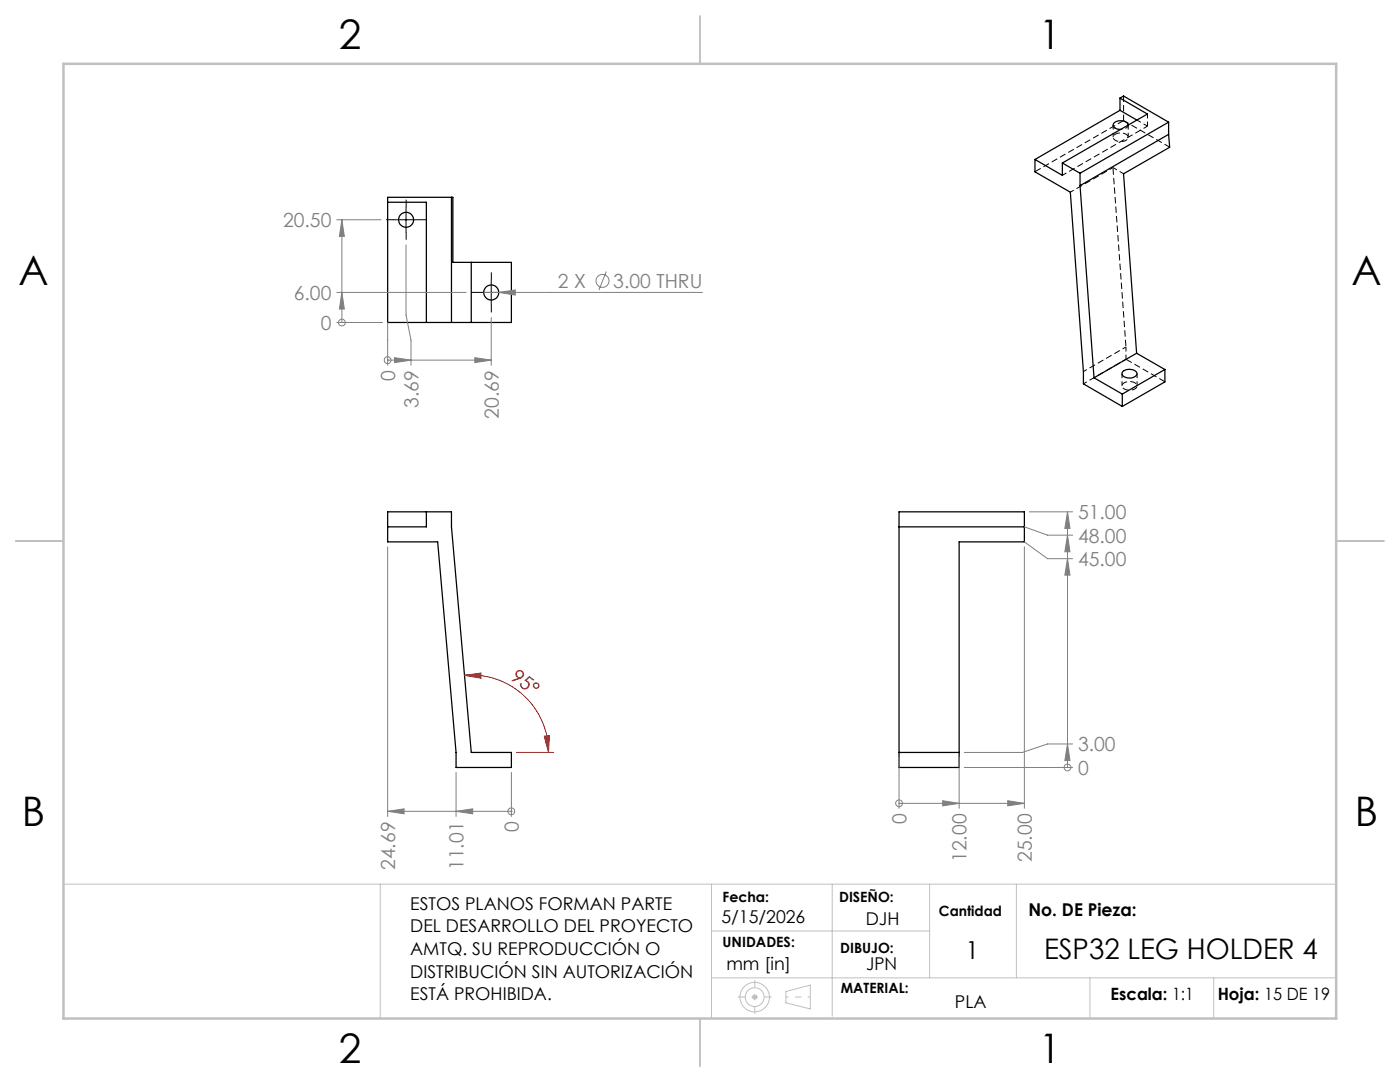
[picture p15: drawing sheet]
<svg xmlns="http://www.w3.org/2000/svg" width="279mm" height="216mm" viewBox="0 0 279 216" stroke-linecap="round" stroke-linejoin="round" font-family="sans-serif">
<defs><g id="words">
<g font-size="8.1">
<text x="67.6" y="9.7">2</text>
<text x="207.3" y="9.7">1</text>
<text x="3.7" y="57">A</text>
<text x="269.7" y="57">A</text>
<text x="4.4" y="164.9">B</text>
<text x="270.4" y="164.9">B</text>
<text x="67.6" y="212.2">2</text>
<text x="207.3" y="212.2">1</text>
</g>
<text font-size="5.6" x="208.4" y="191.4">ESP32 LEG HOLDER 4</text>
<text font-size="4.9" x="192.7" y="191.4">1</text>
<g font-size="3.9" fill="#808080">
<text x="56.5" y="45.3">20.50</text>
<text x="58.6" y="59.8">6.00</text>
<text x="111.4" y="57.5">2 X</text>
<text x="122.4" y="57.5">3.00 THRU</text>
<text x="64" y="65.8">0</text>
<text x="78.8" y="76.1" transform="rotate(-90 78.8 76.1)">0</text>
<text x="83.5" y="81.5" transform="rotate(-90 83.5 81.5)">3.69</text>
<text x="99.5" y="83.6" transform="rotate(-90 99.5 83.6)">20.69</text>
<text x="215.1" y="103.6">51.00</text>
<text x="215.1" y="112.9">45.00</text>
<text x="215.1" y="108.2">48.00</text>
<text x="215.1" y="149.9">3.00</text>
<text x="215.1" y="154.6">0</text>
<text x="103.5" y="166.1" transform="rotate(-90 103.5 166.1)">0</text>
<text x="180.9" y="164.5" transform="rotate(-90 180.9 164.5)">0</text>
<text x="78.8" y="173.6" transform="rotate(-90 78.8 173.6)">24.69</text>
<text x="92.5" y="173.6" transform="rotate(-90 92.5 173.6)">11.01</text>
<text x="192.9" y="172" transform="rotate(-90 192.9 172)">12.00</text>
<text x="205.9" y="172" transform="rotate(-90 205.9 172)">25.00</text>
</g>
<text font-size="3.9" fill="#f00" x="101.7" y="135.4" transform="rotate(38 101.7 135.4)">95°</text>
<g font-size="3.5">
<text x="81.9" y="181.5">ESTOS PLANOS FORMAN PARTE</text>
<text x="144" y="184.2">5/15/2026</text>
<text x="172.8" y="184.6">DJH</text>
<text x="205.3" y="182.7">No. DE Pieza:</text>
<text x="81.9" y="186">DEL DESARROLLO DEL PROYECTO</text>
<text x="81.9" y="190.6">AMTQ. SU REPRODUCCIÓN O</text>
<text x="81.9" y="195.1">DISTRIBUCIÓN SIN AUTORIZACIÓN</text>
<text x="145" y="193.5">mm [in]</text>
<text x="172.9" y="193.5">JPN</text>
<text x="81.9" y="199.6">ESTÁ PROHIBIDA.</text>
<text x="190.6" y="201.1">PLA</text>
</g>
<g font-size="3.4">
<text x="221.6" y="199.6">Escala: 1:1</text>
<text x="243" y="199.6">Hoja: 15 DE 19</text>
</g>
<g font-size="2.8">
<text x="144.2" y="179.9">Fecha:</text>
<text x="167.5" y="179.9">DISEÑO:</text>
<text x="187.4" y="182.7">Cantidad</text>
<text x="144.2" y="189">UNIDADES:</text>
<text x="167.7" y="190.3">DIBUJO:</text>
<text x="167.8" y="198.1">MATERIAL:</text>
</g>
</g></defs>
<g fill="none" stroke="#000" stroke-width=".25">
<path d="M223.5 19.6l5.5 3.2-17 9.7M223.5 19.6l.7-.4 9 5.2M223.5 19.6v2.4M77.4 39.4h13v13h11.7v11.9h-24.7zM90.1 39.4v24.9M206.6 31.8v2.5l7 4 2.6 35.9v2.4l7.8 4.5M206.6 31.8l5.4 3.2v-2.5M212 32.5l3.5 2.1M215.5 34.6v2.4M215.5 37l2.8 38.4M223.5 22l3.4 2M223.5 22l-16.9 9.8"/>
<path d="M225.1 25a1.71 1.71 0 0 0-2.6-.6 .69 .69 0 0 0-.3 .7 .69 .69 0 0 0 .6 .6l.8 .1M233.2 26.8l.2 2.6-9.2 5.3 2.6 35.8M233.2 26.8l-17.7 10.2M233.2 24.4v2.4M233.2 24.4l-17.7 10.2M77.4 40.4h7.7v23.9M94.1 52.4v11.9M218.3 75.4l5.7 3.2M224 78.6v2.5M224 74.2a1.98 1.98 0 0 1 2.9 .2 1.6 1.6 0 0 1-2.4 .8 .67 .67 0 0 1-.5-1zM226.8 70.5l-8.5 4.9M226.8 70.5l5.7 3.2"/>
<path d="M232.5 73.7l-8.5 4.9M232.5 73.7v2.5l-8.5 4.9M77.4 102.1h12.7v3l4 45h8v3h-11.1v-3l-3.7-42h-9.9zM85.1 102.1v3h-7.7M179.4 102.1h25v6h-13v45h-12zM179.4 105.1h25M179.4 150.1h12"/>
<circle cx="81" cy="43.9" r="1.5"/>
<circle cx="98" cy="58.4" r="1.49"/>
</g>
<path d="M213.6 38.3l8.5-4.9M216.2 76.6l8.5-4.9M216.2 74.1l8.5-4.9" fill="none" stroke="#000" stroke-width=".2" stroke-dasharray="1.3 .6" stroke-dashoffset=".5" stroke-linecap="butt"/>
<path d="M222.1 33.4l2.1 1.3M222.2 24.9v2.5M225.2 27.4v-2.5M229 25.2l-2.1-1.3M229 25.2l-17 9.8M229 22.7v2.5M223.9 74.5v2.5M224.7 69.2v2.5M226.9 77v-2.5" fill="none" stroke="#000" stroke-width=".2" stroke-dasharray="1.3 .6" stroke-dashoffset=".4" stroke-linecap="butt"/>
<path d="M222.1 33.4l2.6 35.8" fill="none" stroke="#000" stroke-width=".2" stroke-dasharray="1.3 .6" stroke-dashoffset="-.2" stroke-linecap="butt"/>
<path d="M223.7 25.8a1.34 1.34 0 0 0 1.5-.9" fill="none" stroke="#000" stroke-width=".2" stroke-dasharray="1.3 .6" stroke-dashoffset=".9" stroke-linecap="butt"/>
<path d="M206.6 34.3l17.6-10.2" fill="none" stroke="#000" stroke-width=".2" stroke-dasharray="1.3 .6" stroke-linecap="butt"/>
<path d="M224.2 19.2v4.9M224.2 24.1l9.2 5.3" fill="none" stroke="#000" stroke-width=".2" stroke-dasharray="1.3 .6" stroke-dashoffset=".1" stroke-linecap="butt"/>
<path d="M222.6 28a1.96 1.96 0 0 0 2.5-.5 1.41 1.41 0 0 0-1.9-.9 .8 .8 0 0 0-.9 .4 .8 .8 0 0 0 .1 .9l.2 .1M224.4 76.4a.72 .72 0 0 0-.4 .8 .72 .72 0 0 0 .7 .6 1.68 1.68 0 0 0 2.2-.8 1.66 1.66 0 0 0-2.3-.7l-.2 .1" fill="none" stroke="#000" stroke-width=".2" stroke-dasharray="1.3 .6" stroke-dashoffset=".7" stroke-linecap="butt"/>
<path d="M224.7 71.7l7.8 4.5" fill="none" stroke="#000" stroke-width=".2" stroke-dasharray="1.3 .6" stroke-dashoffset="-.1" stroke-linecap="butt"/>
<g fill="none" stroke="#808080" stroke-width=".2">
<path d="M67.2 58.3h25.8M67.2 43.9h8.9M68.2 58.3l.5 3.4h-1zM68.2 43.9l.5 3.3h-1zM68.2 43.9v20.4M81 48.9v14l1 5v5M96.6 58.3h43.6M99.6 58.3l3.2-.4v1zM121 54.2l-1.5 3.7M67.2 64.3h9.1M68.2 64.3h.1M77.4 71.9h.1"/>
<path d="M77.4 64.3v8.6M77.4 71.9h20.6M78.7 71.4l3.3 .5-3.3 .5zM94.8 71.4l3.2 .5-3.2 .5zM98 63.4v9.5M77.4 109.1v53.8M204.4 108.1l4.7 3.4h5M204.4 105.1l4.7 1.7h5M204.4 109.1v52.2M205.4 102.1h8.7M213 111.5l.5 3.3h-1zM213 106.8l.5 3.3h-1z"/>
<path d="M213 102.1l.5 3.3h-1zM213 102.1v51M91 154.1v8.8M102.1 154.1v8.8M179.4 151.1v10.2M188.1 159.8l3.3 .5-3.3 .5zM191.4 151.1v10.2M192.4 153.1h21.7M201.1 159.8l3.3 .5-3.3 .5zM213 148.4l.5 3.4h-1zM213 153.1h.1M214.1 148.4h-5l-5.1 1.7h-11.6"/>
<path d="M77.4 161.9l3.2-.5v1zM77.4 161.9h24.7M91 161.9l3.3-.5v1zM102.1 161.9h.1M179.4 160.3h.1M179.4 160.3h25"/>
<circle cx="120.2" cy="56.1" r="1.29"/>
<circle cx="68.2" cy="64.4" r=".68"/>
<circle cx="77.3" cy="71.9" r=".69"/>
<circle cx="213" cy="153.1" r=".68"/>
<circle cx="102" cy="161.9" r=".69"/>
<circle cx="179.4" cy="160.3" r=".67"/>
</g>
<path d="M92.7 134.8l3.3-.5v1zM92.7 134.8a15.4 15.4 0 0 1 16.8 15.3M103 150.1h7.5M108.6 146.9l1-.1-.1 3.3z" fill="none" stroke="#f00" stroke-width=".2"/>
<g fill="none" stroke="#c0c0c0" stroke-width=".2">
<path d="M12.7 176.4h254M75.9 176.4v26.8M142 176.4v26.8M166.1 176.4v26.4M185.5 176.4v18.7M202.8 176.4v18.7M142 185.8h43.5M142 195.1h124.7M150.1 199h1M150.2 198.6l.8 .7M150.6 198.5v1M151 198.6l-.8 .7"/>
<path d="M156.8 197.8l4.9-1.2v4.7l-4.9-1.2zM217.5 195.1v8.1M242.2 195.1v7.8"/>
<circle cx="150.6" cy="199" r="1.88"/>
<circle cx="150.6" cy="199" r="2.95"/>
</g>
<path d="M78.6 43.8h-1.5M81.1 41.3v-1.5M81.1 46.3v1.5M83.6 43.8h1.5M95.6 58.3h-1.5M98.1 55.8v-1.5M100.6 58.3h1.5M98.1 60.8v1.5" fill="none" stroke="#000" stroke-width=".2" stroke-dasharray="15.2 1.3 1.3 1.3" stroke-linecap="butt"/>
<path d="M156.9 198.9h4.8" fill="none" stroke="#c0c0c0" stroke-width=".2" stroke-dasharray="15.2 1.3 1.3 1.3" stroke-dashoffset="14.7" stroke-linecap="butt"/>
<path d="M147.2 198.9h6.8M150.6 202.4v-6.9" fill="none" stroke="#c0c0c0" stroke-width=".2" stroke-dasharray="15.2 1.3 1.3 1.3" stroke-dashoffset="13.7" stroke-linecap="butt"/>
<path d="M78.5 43.9h5M81 41.3v5.1M95.5 58.3h5M98 55.8v5.1" fill="none" stroke="#000" stroke-width=".2"/>
<path d="M139.7 3.2v9.5M3.1 107.9h9.6M266.7 107.9h9.5M139.7 203.2v9.6" fill="none" stroke="#c0c0c0" stroke-width=".25"/>
<path d="M12.7 12.7h254v190.5h-254z" fill="none" stroke="#c0c0c0" stroke-width=".5"/>
<path d="M108.6 146.9l1-.1-.1 3.3zM92.7 134.8l3.3-.5v1z" fill="#f00"/>
<g fill="#808080">
<path d="M99.6 58.3l3.2-.4v1z"/>
<path d="M213 148.4l.5 3.4h-1zM213 111.5l.5 3.3h-1zM213 106.8l.5 3.3h-1zM213 102.1l.5 3.3h-1zM68.2 58.3l.5 3.4h-1zM68.2 43.9l.5 3.3h-1z"/>
<path d="M91 161.9l3.3-.5v1zM77.4 161.9l3.2-.5v1zM188.1 159.8l3.3 .5-3.3 .5zM201.1 159.8l3.3 .5-3.3 .5zM78.7 71.4l3.3 .5-3.3 .5zM94.8 71.4l3.2 .5-3.2 .5z"/>
</g>
<use href="#words"/>
</svg>
